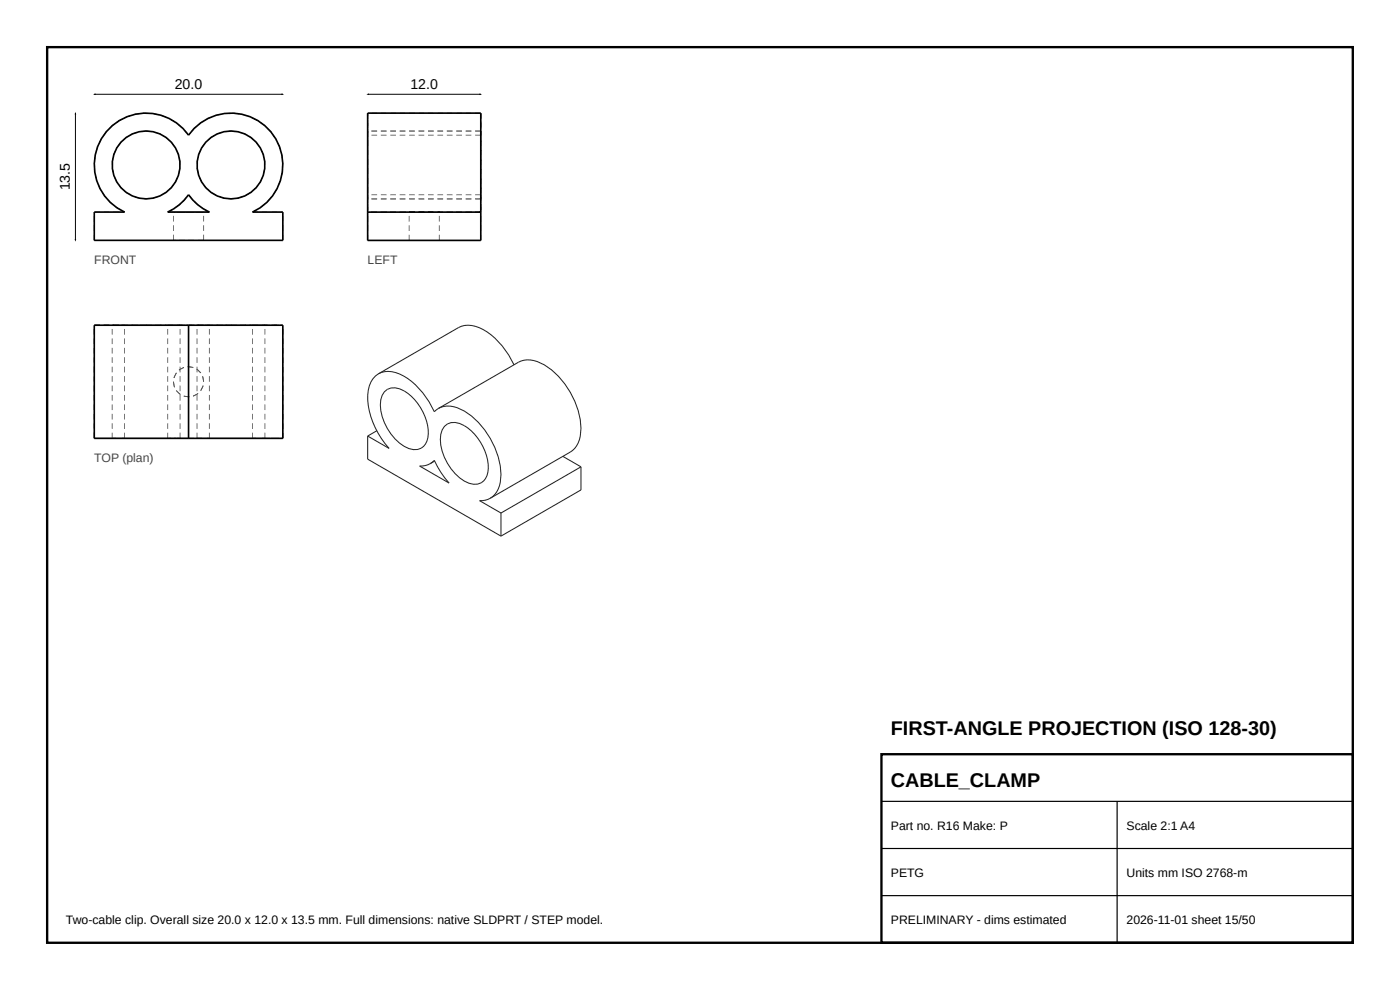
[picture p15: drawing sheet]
<svg xmlns="http://www.w3.org/2000/svg" width="297mm" height="210mm" viewBox="0 0 297 210" stroke-linecap="round" stroke-linejoin="round" font-family="sans-serif">
<defs><g id="words">
<g font-size="4.2">
<text x="189" y="156">FIRST-ANGLE PROJECTION (ISO 128-30)</text>
<text x="189" y="167">CABLE_CLAMP</text>
</g>
<g font-size="3">
<text x="37.1" y="18.8">20.0</text>
<text x="87.1" y="18.8">12.0</text>
<text x="14.8" y="40.4" transform="rotate(-90 14.8 40.4)">13.5</text>
</g>
<g font-size="2.6" fill="#444">
<text x="20" y="56">FRONT</text>
<text x="78" y="56">LEFT</text>
<text x="20" y="98">TOP (plan)</text>
</g>
<g font-size="2.6">
<text x="189" y="176">Part no. R16 Make: P</text>
<text x="239" y="176">Scale 2:1 A4</text>
<text x="189" y="186">PETG</text>
<text x="239" y="186">Units mm ISO 2768-m</text>
<text x="14" y="196">Two-cable clip. Overall size 20.0 x 12.0 x 13.5 mm. Full dimensions: native SLDPRT / STEP model.</text>
<text x="189" y="196">PRELIMINARY - dims estimated</text>
<text x="239" y="196">2026-11-01 sheet 15/50</text>
</g>
</g></defs>
<path d="M10 10h277v190h-277zM187 160h100v40h-100z" fill="none" stroke="#000" stroke-width=".5"/>
<path d="M187 170h100M187 180h100M237 170v30M187 190h100" fill="none" stroke="#000" stroke-width=".25"/>
<g fill="#555">
<path d="M19.9 49.8h.2v1.2h-.2zM19.9 47.8h.2v1.2h-.2zM19.9 45.8h.2v1.2h-.2z"/>
<path d="M20 44.9h1.2v.2h-1.2zM22 44.9h1.2v.2h-1.2zM24 44.9h1.2v.2h-1.2zM26 44.9h.4v.2h-.4z"/>
<path d="M59.9 49.8h.2v1.2h-.2zM59.9 47.8h.2v1.2h-.2zM59.9 45.8h.2v1.2h-.2z"/>
<path d="M53.6 44.9h1.2v.2h-1.2zM55.6 44.9h1.2v.2h-1.2zM57.6 44.9h1.2v.2h-1.2zM59.6 44.9h.4v.2h-.4z"/>
<path d="M20 50.9h1.2v.2h-1.2zM22 50.9h1.2v.2h-1.2zM24 50.9h1.2v.2h-1.2zM26 50.9h1.2v.2h-1.2zM28 50.9h1.2v.2h-1.2zM30 50.9h1.2v.2h-1.2zM32 50.9h1.2v.2h-1.2zM34 50.9h1.2v.2h-1.2zM36 50.9h1.2v.2h-1.2zM38 50.9h1.2v.2h-1.2zM40 50.9h1.2v.2h-1.2zM42 50.9h1.2v.2h-1.2zM44 50.9h1.2v.2h-1.2zM46 50.9h1.2v.2h-1.2zM48 50.9h1.2v.2h-1.2zM50 50.9h1.2v.2h-1.2zM52 50.9h1.2v.2h-1.2zM54 50.9h1.2v.2h-1.2zM56 50.9h1.2v.2h-1.2zM58 50.9h1.2v.2h-1.2z"/>
<path d="M53.5 44.9l1.1-.6 .1 .2-1.1 .6zM55.3 43.9l.9-.7 .1 .1-.9 .8zM57.6 41.7l.1 .1-.8 .9-.1-.1zM58.6 40.1l.2 .1-.6 1-.2-.1zM59.4 38.3h.2l-.5 1.1h-.1zM59.8 36.3h.2l-.2 1.2h-.2l.3-1zM59.9 34.3h.1v1.2h-.1l.1-.8zM59.6 32.4l.1-.1 .3 1.2h-.2v-.6zM58.9 30.5l.2-.1 .4 1.2h-.2v-.5zM57.9 28.8l.2-.1 .6 1-.1 .1-.1-.3zM56.7 27.3l.1-.1 .8 .8-.1 .1v-.1zM55.2 25.9l1 .7-.1 .1-1-.7zM53.5 24.9l1.1 .5-.1 .2-1.1-.6zM51.6 24.2l1.1 .4v.1l-1.2-.3zM49.6 23.9l1.2 .2v.2l-1.2-.2zM47.6 24l1.2-.1v.2l-1.2 .1zM45.6 24.4l1.2-.2v.1l-1 .2-.1 .1zM43.8 25.2l1.1-.5v.2l-.8 .2-.2 .3zM42.1 26.4l1-.7 .1 .1-.6 .3-.4 .4zM41.1 27.2l.4-.3 .1 .1-.4 .3-.4 .6-.1-.2zM40.1 28.4l.2 .1-.2 .2-.2-.1z"/>
<path d="M39.2 27.8l.1-.1 .8 .9-.2 .1zM37.8 26.3l1 .8-.2 .1-.9-.8zM36.2 25.2l1 .6-.1 .2-1-.6zM34.3 24.4l1.1 .5v.1l-1.2-.4zM32.3 24l1.2 .2v.2l-1.2-.2zM30.3 23.9l1.2 .1v.1l-1-.1-.2 .1zM28.3 24.3l1.2-.3v.2h-.8l-.3 .2zM26.4 24.9l1.2-.4v.2l-.6 .1-.5 .3zM24.7 25.9l1-.6 .1 .1-.5 .2-.5 .5zM23.8 26.6l.2-.2 .2 .1-.4 .1-.5 .7-.1-.1zM22.6 27.8l.1 .1-.2 .1-.5 .9-.1-.1zM21.4 29.4l.2 .1-.5 1.1-.2-.1zM20.6 31.3h.1l-.3 1.2-.2-.1zM20.1 33.2h.2l-.2 1.2h-.2zM19.9 35.2h.2l.1 1.2h-.2zM20.2 37.2h.1l.3 1.1-.2 .1zM20.8 39.1h.1l.3 .9 .2 .1-.2 .1zM21.7 40.9l.1-.1 .4 .8 .3 .2-.1 .1zM22.9 42.5l.1-.1 .4 .5 .5 .3-.1 .1zM24.5 43.7l.3 .4 .7 .3-.1 .1-1-.6zM26.2 44.8l.3 .1-.1 .2-.3-.2z"/>
<path d="M35.6 44.9h1.2v.2h-1.2zM37.6 44.9h1.2v.2h-1.2zM39.6 44.9h1.2v.2h-1.2zM41.6 44.9h1.2v.2h-1.2zM43.6 44.9h.8v.2h-.8z"/>
<path d="M35.5 44.9l1.1-.6 .1 .2-1.1 .6zM37.3 43.9l.7-.5 .2-.2 .1 .1-.9 .7zM39.5 41.7l.2 .1-.8 1-.1-.2 .3-.2z"/>
<path d="M39.9 41.4l.2-.1 .7 .9-.1 .1zM41.4 42.8l.6 .6 .3 .1-.1 .2-1-.8zM42.9 44l.2 .3 .8 .3-.1 .2-1-.6z"/>
<path d="M31 27.7l1.2 .1v.2l-1.2-.1zM33 28l1.1 .4-.1 .2-.1-.2-1-.2zM34.8 28.8l1 .8-.1 .1-.5-.5-.5-.2zM36.4 30.1l.7 1-.1 .1-.7-1zM37.3 31.9l.2-.1 .5 1.1h-.2v-.1zM38 33.7h.1l.2 1.2h-.2l.1-.7zM38.1 35.7l.2 .1-.3 1.1h-.2zM37.6 37.6l.1 .1-.5 1.1-.1-.1 .1-.1zM36.6 39.3l.2 .1-.9 .9-.1-.1 .6-.4zM34.2 41.3l1-.6 .1 .1-1 .7zM32.4 42h.1l1-.4v.2l-1 .3h-.1zM30.4 42l.6 .2 .6-.2v.2h-1.2zM28.5 41.6l1.1 .4v.1l-1.2-.3zM26.8 40.7v.1l1 .5-.1 .1-1-.5zM25.2 39.4l.2-.1 .3 .5 .5 .3-.2 .2zM24.2 37.6h.2l.4 1h.1l-.1 .1zM23.8 35.7h.1l.3 1.1-.2 .1zM23.9 33.7h.1l-.2 .5 .1 .7h-.1zM24.5 31.7l.2 .1-.5 1v.1h-.2zM25.6 30.1l.2 .1-.7 .9-.2-.1zM26.2 29.5l1-.7 .1 .2-.5 .2-.4 .5zM27.9 28.4l1.1-.4 .1 .2-1 .2-.1 .2zM29.8 27.8l1.2-.1v.2l-1.1 .1z"/>
<path d="M49 27.7l1.2 .1v.2l-1.2-.1zM51 28l1.1 .4-.1 .2-.1-.2-1-.2zM52.8 28.8l1 .8-.1 .1-.5-.5-.5-.2zM54.4 30.1l.7 1-.1 .1-.7-1zM55.3 31.9l.2-.1 .5 1.1h-.2v-.1zM56 33.7h.1l.2 1.2h-.2l.1-.7zM56.1 35.7l.2 .1-.3 1.1h-.2zM55.6 37.6l.1 .1-.5 1.1-.1-.1 .1-.1zM54.6 39.3l.2 .1-.9 .9-.1-.1 .6-.4zM52.2 41.3l1-.6 .1 .1-1 .7zM50.4 42h.1l1-.4v.2l-1 .3h-.1zM48.4 42l.6 .2 .6-.2v.2h-1.2zM46.5 41.6l1.1 .4v.1l-1.2-.3zM44.8 40.7v.1l1 .5-.1 .1-1-.5zM43.2 39.4l.2-.1 .3 .5 .5 .3-.2 .2zM42.2 37.6h.2l.4 1h.1l-.1 .1zM41.8 35.7h.1l.3 1.1-.2 .1zM41.9 33.7h.1l-.2 .5 .1 .7h-.1zM42.5 31.7l.2 .1-.5 1v.1h-.2zM43.6 30.1l.2 .1-.7 .9-.2-.1zM44.2 29.5l1-.7 .1 .2-.5 .2-.4 .5zM45.9 28.4l1.1-.4 .1 .2-1 .2-.1 .2zM47.8 27.8l1.2-.1v.2l-1.1 .1z"/>
<path d="M42 50.9h1.2v.2h-1.2zM40 50.9h1.2v.2h-1.2zM38 50.9h1.2v.2h-1.2zM36.8 50.9h.4v.2h-.4z"/>
<path d="M36.8 50.9h1.2v.2h-1.2zM38.8 50.9h1.2v.2h-1.2zM40.8 50.9h1.2v.2h-1.2zM42.8 50.9h.4v.2h-.4z"/>
<path d="M42 44.9h1.2v.2h-1.2zM40 44.9h1.2v.2h-1.2zM38 44.9h1.2v.2h-1.2zM36.8 44.9h.4v.2h-.4z"/>
<path d="M36.8 44.9h1.2v.2h-1.2zM38.8 44.9h1.2v.2h-1.2zM40.8 44.9h1.2v.2h-1.2zM42.8 44.9h.4v.2h-.4z"/>
<path d="M43.1 49.8h.2v1.2h-.2zM43.1 47.8h.2v1.2h-.2zM43.1 45.8h.2v1.2h-.2z"/>
<path d="M36.7 49.8h.2v1.2h-.2zM36.7 47.8h.2v1.2h-.2zM36.7 45.8h.2v1.2h-.2z"/>
</g>
<g fill="none" stroke="#000" stroke-width=".35">
<path d="M23.8 26.6a11 11 0 0 1 16.2 2.1 11 11 0 0 1 17.5-.7 11 11 0 0 1-3.9 17h6.4v6h-40v-6h6.4a11 11 0 0 1-2.6-18.4zM35.6 45a11 11 0 0 0 4.4-3.7 11 11 0 0 0 4.4 3.7z"/>
<circle cx="31" cy="35" r="7.2"/>
<circle cx="49" cy="35" r="7.2"/>
</g>
<g fill="#555">
<path d="M19.9 91.8h.2v1.2h-.2zM19.9 89.8h.2v1.2h-.2zM19.9 87.8h.2v1.2h-.2zM19.9 85.8h.2v1.2h-.2zM19.9 83.8h.2v1.2h-.2zM19.9 81.8h.2v1.2h-.2zM19.9 79.8h.2v1.2h-.2zM19.9 77.8h.2v1.2h-.2zM19.9 75.8h.2v1.2h-.2zM19.9 73.8h.2v1.2h-.2zM19.9 71.8h.2v1.2h-.2zM19.9 69.8h.2v1.2h-.2z"/>
<path d="M19.9 91.8h.2v1.2h-.2zM19.9 89.8h.2v1.2h-.2zM19.9 87.8h.2v1.2h-.2zM19.9 85.8h.2v1.2h-.2zM19.9 83.8h.2v1.2h-.2zM19.9 81.8h.2v1.2h-.2zM19.9 79.8h.2v1.2h-.2zM19.9 77.8h.2v1.2h-.2zM19.9 75.8h.2v1.2h-.2zM19.9 73.8h.2v1.2h-.2zM19.9 71.8h.2v1.2h-.2zM19.9 69.8h.2v1.2h-.2z"/>
<path d="M53.6 92.9h1.2v.2h-1.2zM55.6 92.9h1.2v.2h-1.2zM57.6 92.9h1.2v.2h-1.2zM59.6 92.9h.4v.2h-.4z"/>
<path d="M20 92.9h1.2v.2h-1.2zM22 92.9h1.2v.2h-1.2zM24 92.9h1.2v.2h-1.2zM26 92.9h1.2v.2h-1.2zM28 92.9h1.2v.2h-1.2zM30 92.9h1.2v.2h-1.2zM32 92.9h1.2v.2h-1.2zM34 92.9h1.2v.2h-1.2zM36 92.9h1.2v.2h-1.2zM38 92.9h1.2v.2h-1.2zM40 92.9h1.2v.2h-1.2zM42 92.9h1.2v.2h-1.2zM44 92.9h1.2v.2h-1.2zM46 92.9h1.2v.2h-1.2zM48 92.9h1.2v.2h-1.2zM50 92.9h1.2v.2h-1.2zM52 92.9h1.2v.2h-1.2zM54 92.9h1.2v.2h-1.2zM56 92.9h1.2v.2h-1.2zM58 92.9h1.2v.2h-1.2z"/>
<path d="M53.6 92.9h1.2v.2h-1.2zM55.6 92.9h1.2v.2h-1.2zM57.6 92.9h1.2v.2h-1.2zM59.6 92.9h.4v.2h-.4z"/>
<path d="M25.2 92.9h1.2v.2h-1.2zM23.2 92.9h1.2v.2h-1.2zM21.2 92.9h1.2v.2h-1.2zM20 92.9h.4v.2h-.4z"/>
<path d="M20 92.9h1.2v.2h-1.2zM22 92.9h1.2v.2h-1.2zM24 92.9h1.2v.2h-1.2zM26 92.9h.4v.2h-.4z"/>
<path d="M35.6 92.9h1.2v.2h-1.2zM37.6 92.9h1.2v.2h-1.2zM39.6 92.9h1.2v.2h-1.2zM41.6 92.9h1.2v.2h-1.2zM43.6 92.9h.8v.2h-.8z"/>
<path d="M38.8 92.9h1.2v.2h-1.2zM36.8 92.9h1.2v.2h-1.2zM35.6 92.9h.4v.2h-.4z"/>
<path d="M40 92.9h1.2v.2h-1.2zM42 92.9h1.2v.2h-1.2zM44 92.9h.4v.2h-.4z"/>
<path d="M31 92.9h1.2v.2h-1.2zM33 92.9h1.2v.2h-1.2zM35 92.9h1.2v.2h-1.2zM37 92.9h1.2v.2h-1.2z"/>
<path d="M37 92.9h1.2v.2h-1.2zM35 92.9h1.2v.2h-1.2zM33 92.9h1.2v.2h-1.2zM31 92.9h1.2v.2h-1.2zM29 92.9h1.2v.2h-1.2zM27 92.9h1.2v.2h-1.2zM25 92.9h1.2v.2h-1.2zM23.8 92.9h.4v.2h-.4z"/>
<path d="M23.8 92.9h1.2v.2h-1.2zM25.8 92.9h1.2v.2h-1.2zM27.8 92.9h1.2v.2h-1.2zM29.8 92.9h1.2v.2h-1.2z"/>
<path d="M49 92.9h1.2v.2h-1.2zM51 92.9h1.2v.2h-1.2zM53 92.9h1.2v.2h-1.2zM55 92.9h1.2v.2h-1.2z"/>
<path d="M55 92.9h1.2v.2h-1.2zM53 92.9h1.2v.2h-1.2zM51 92.9h1.2v.2h-1.2zM49 92.9h1.2v.2h-1.2zM47 92.9h1.2v.2h-1.2zM45 92.9h1.2v.2h-1.2zM43 92.9h1.2v.2h-1.2zM41.8 92.9h.4v.2h-.4z"/>
<path d="M41.8 92.9h1.2v.2h-1.2zM43.8 92.9h1.2v.2h-1.2zM45.8 92.9h1.2v.2h-1.2zM47.8 92.9h1.2v.2h-1.2z"/>
<path d="M20 68.9h1.2v.2h-1.2zM22 68.9h1.2v.2h-1.2zM24 68.9h1.2v.2h-1.2zM26 68.9h.4v.2h-.4z"/>
<path d="M26.3 91.8h.2v1.2h-.2zM26.3 89.8h.2v1.2h-.2zM26.3 87.8h.2v1.2h-.2zM26.3 85.8h.2v1.2h-.2zM26.3 83.8h.2v1.2h-.2zM26.3 81.8h.2v1.2h-.2zM26.3 79.8h.2v1.2h-.2zM26.3 77.8h.2v1.2h-.2zM26.3 75.8h.2v1.2h-.2zM26.3 73.8h.2v1.2h-.2zM26.3 71.8h.2v1.2h-.2zM26.3 69.8h.2v1.2h-.2z"/>
<path d="M53.6 68.9h1.2v.2h-1.2zM55.6 68.9h1.2v.2h-1.2zM57.6 68.9h1.2v.2h-1.2zM59.6 68.9h.4v.2h-.4z"/>
<path d="M20 68.9h1.2v.2h-1.2zM22 68.9h1.2v.2h-1.2zM24 68.9h1.2v.2h-1.2zM26 68.9h1.2v.2h-1.2zM28 68.9h1.2v.2h-1.2zM30 68.9h1.2v.2h-1.2zM32 68.9h1.2v.2h-1.2zM34 68.9h1.2v.2h-1.2zM36 68.9h1.2v.2h-1.2zM38 68.9h1.2v.2h-1.2zM40 68.9h1.2v.2h-1.2zM42 68.9h1.2v.2h-1.2zM44 68.9h1.2v.2h-1.2zM46 68.9h1.2v.2h-1.2zM48 68.9h1.2v.2h-1.2zM50 68.9h1.2v.2h-1.2zM52 68.9h1.2v.2h-1.2zM54 68.9h1.2v.2h-1.2zM56 68.9h1.2v.2h-1.2zM58 68.9h1.2v.2h-1.2z"/>
<path d="M53.6 68.9h1.2v.2h-1.2zM55.6 68.9h1.2v.2h-1.2zM57.6 68.9h1.2v.2h-1.2zM59.6 68.9h.4v.2h-.4z"/>
<path d="M20 68.9h1.2v.2h-1.2zM22 68.9h1.2v.2h-1.2zM24 68.9h1.2v.2h-1.2zM26 68.9h.4v.2h-.4z"/>
<path d="M35.6 68.9h1.2v.2h-1.2zM37.6 68.9h1.2v.2h-1.2zM39.6 68.9h1.2v.2h-1.2zM41.6 68.9h1.2v.2h-1.2zM43.6 68.9h.8v.2h-.8z"/>
<path d="M35.6 68.9h1.2v.2h-1.2zM37.6 68.9h1.2v.2h-1.2zM39.6 68.9h.4v.2h-.4z"/>
<path d="M40 68.9h1.2v.2h-1.2zM42 68.9h1.2v.2h-1.2zM44 68.9h.4v.2h-.4z"/>
<path d="M31 68.9h1.2v.2h-1.2zM33 68.9h1.2v.2h-1.2zM35 68.9h1.2v.2h-1.2zM37 68.9h1.2v.2h-1.2z"/>
<path d="M37 68.9h1.2v.2h-1.2zM35 68.9h1.2v.2h-1.2zM33 68.9h1.2v.2h-1.2zM31 68.9h1.2v.2h-1.2zM29 68.9h1.2v.2h-1.2zM27 68.9h1.2v.2h-1.2zM25 68.9h1.2v.2h-1.2zM23.8 68.9h.4v.2h-.4z"/>
<path d="M23.8 68.9h1.2v.2h-1.2zM25.8 68.9h1.2v.2h-1.2zM27.8 68.9h1.2v.2h-1.2zM29.8 68.9h1.2v.2h-1.2z"/>
<path d="M49 68.9h1.2v.2h-1.2zM51 68.9h1.2v.2h-1.2zM53 68.9h1.2v.2h-1.2zM55 68.9h1.2v.2h-1.2z"/>
<path d="M55 68.9h1.2v.2h-1.2zM53 68.9h1.2v.2h-1.2zM51 68.9h1.2v.2h-1.2zM49 68.9h1.2v.2h-1.2zM47 68.9h1.2v.2h-1.2zM45 68.9h1.2v.2h-1.2zM43 68.9h1.2v.2h-1.2zM41.8 68.9h.4v.2h-.4z"/>
<path d="M41.8 68.9h1.2v.2h-1.2zM43.8 68.9h1.2v.2h-1.2zM45.8 68.9h1.2v.2h-1.2zM47.8 68.9h1.2v.2h-1.2z"/>
<path d="M59.9 91.8h.2v1.2h-.2zM59.9 89.8h.2v1.2h-.2zM59.9 87.8h.2v1.2h-.2zM59.9 85.8h.2v1.2h-.2zM59.9 83.8h.2v1.2h-.2zM59.9 81.8h.2v1.2h-.2zM59.9 79.8h.2v1.2h-.2zM59.9 77.8h.2v1.2h-.2zM59.9 75.8h.2v1.2h-.2zM59.9 73.8h.2v1.2h-.2zM59.9 71.8h.2v1.2h-.2zM59.9 69.8h.2v1.2h-.2z"/>
<path d="M42.9 79.9l.1-.1 .1 .2 .2 1h-.2l-.1-1zM41.7 78.2l1 .9-.2 .1-.6-.8h-.2zM39.8 77.7l1.2 .2v.1l-1-.2-.2 .1zM37.9 78.5l1.1-.6 .1 .1-1 .4-.1 .2zM37.3 79.1h.2l-.5 .9v.2h-.2zM36.7 81h.2l.1 1 .1 .1-.1 .1zM37.3 82.9l.2-.1 .6 .8h.2l-.1 .1zM39 83.9l1 .3 .2-.1v.1l-1.2-.1zM40.9 84l1-.4v-.2l.2 .1-1.1 .6zM43 81.8h.2l-.1 .2-.5 .9-.1-.1 .5-.8zM43.1 81h.2z"/>
<path d="M59.9 91.8h.2v1.2h-.2zM59.9 89.8h.2v1.2h-.2zM59.9 87.8h.2v1.2h-.2zM59.9 85.8h.2v1.2h-.2zM59.9 83.8h.2v1.2h-.2zM59.9 81.8h.2v1.2h-.2zM59.9 79.8h.2v1.2h-.2zM59.9 77.8h.2v1.2h-.2zM59.9 75.8h.2v1.2h-.2zM59.9 73.8h.2v1.2h-.2zM59.9 71.8h.2v1.2h-.2zM59.9 69.8h.2v1.2h-.2z"/>
<path d="M53.5 91.8h.2v1.2h-.2zM53.5 89.8h.2v1.2h-.2zM53.5 87.8h.2v1.2h-.2zM53.5 85.8h.2v1.2h-.2zM53.5 83.8h.2v1.2h-.2zM53.5 81.8h.2v1.2h-.2zM53.5 79.8h.2v1.2h-.2zM53.5 77.8h.2v1.2h-.2zM53.5 75.8h.2v1.2h-.2zM53.5 73.8h.2v1.2h-.2zM53.5 71.8h.2v1.2h-.2zM53.5 69.8h.2v1.2h-.2z"/>
<path d="M35.5 91.8h.2v1.2h-.2zM35.5 89.8h.2v1.2h-.2zM35.5 87.8h.2v1.2h-.2zM35.5 85.8h.2v1.2h-.2zM35.5 83.8h.2v1.2h-.2zM35.5 81.8h.2v1.2h-.2zM35.5 79.8h.2v1.2h-.2zM35.5 77.8h.2v1.2h-.2zM35.5 75.8h.2v1.2h-.2zM35.5 73.8h.2v1.2h-.2zM35.5 71.8h.2v1.2h-.2zM35.5 69.8h.2v1.2h-.2z"/>
<path d="M44.3 91.8h.2v1.2h-.2zM44.3 89.8h.2v1.2h-.2zM44.3 87.8h.2v1.2h-.2zM44.3 85.8h.2v1.2h-.2zM44.3 83.8h.2v1.2h-.2zM44.3 81.8h.2v1.2h-.2zM44.3 79.8h.2v1.2h-.2zM44.3 77.8h.2v1.2h-.2zM44.3 75.8h.2v1.2h-.2zM44.3 73.8h.2v1.2h-.2zM44.3 71.8h.2v1.2h-.2zM44.3 69.8h.2v1.2h-.2z"/>
<path d="M42.9 79.9l.1-.1 .1 .2 .2 1h-.2l-.1-1zM41.7 78.2l1 .9-.2 .1-.6-.8h-.2zM39.8 77.7l1.2 .2v.1l-1-.2-.2 .1zM37.9 78.5l1.1-.6 .1 .1-1 .4-.1 .2zM37.3 79.1h.2l-.5 .9v.2h-.2zM36.7 81h.2l.1 1 .1 .1-.1 .1zM37.3 82.9l.2-.1 .6 .8h.2l-.1 .1zM39 83.9l1 .3 .2-.1v.1l-1.2-.1zM40.9 84l1-.4v-.2l.2 .1-1.1 .6zM43 81.8h.2l-.1 .2-.5 .9-.1-.1 .5-.8zM43.1 81h.2z"/>
<path d="M39.9 91.8h.2v1.2h-.2zM39.9 89.8h.2v1.2h-.2zM39.9 87.8h.2v1.2h-.2zM39.9 85.8h.2v1.2h-.2zM39.9 83.8h.2v1.2h-.2zM39.9 81.8h.2v1.2h-.2zM39.9 79.8h.2v1.2h-.2zM39.9 77.8h.2v1.2h-.2zM39.9 75.8h.2v1.2h-.2zM39.9 73.8h.2v1.2h-.2zM39.9 71.8h.2v1.2h-.2zM39.9 69.8h.2v1.2h-.2z"/>
<path d="M38.1 91.8h.2v1.2h-.2zM38.1 89.8h.2v1.2h-.2zM38.1 87.8h.2v1.2h-.2zM38.1 85.8h.2v1.2h-.2zM38.1 83.8h.2v1.2h-.2zM38.1 81.8h.2v1.2h-.2zM38.1 79.8h.2v1.2h-.2zM38.1 77.8h.2v1.2h-.2zM38.1 75.8h.2v1.2h-.2zM38.1 73.8h.2v1.2h-.2zM38.1 71.8h.2v1.2h-.2zM38.1 69.8h.2v1.2h-.2z"/>
<path d="M23.7 91.8h.2v1.2h-.2zM23.7 89.8h.2v1.2h-.2zM23.7 87.8h.2v1.2h-.2zM23.7 85.8h.2v1.2h-.2zM23.7 83.8h.2v1.2h-.2zM23.7 81.8h.2v1.2h-.2zM23.7 79.8h.2v1.2h-.2zM23.7 77.8h.2v1.2h-.2zM23.7 75.8h.2v1.2h-.2zM23.7 73.8h.2v1.2h-.2zM23.7 71.8h.2v1.2h-.2zM23.7 69.8h.2v1.2h-.2z"/>
<path d="M56.1 91.8h.2v1.2h-.2zM56.1 89.8h.2v1.2h-.2zM56.1 87.8h.2v1.2h-.2zM56.1 85.8h.2v1.2h-.2zM56.1 83.8h.2v1.2h-.2zM56.1 81.8h.2v1.2h-.2zM56.1 79.8h.2v1.2h-.2zM56.1 77.8h.2v1.2h-.2zM56.1 75.8h.2v1.2h-.2zM56.1 73.8h.2v1.2h-.2zM56.1 71.8h.2v1.2h-.2zM56.1 69.8h.2v1.2h-.2z"/>
<path d="M41.7 91.8h.2v1.2h-.2zM41.7 89.8h.2v1.2h-.2zM41.7 87.8h.2v1.2h-.2zM41.7 85.8h.2v1.2h-.2zM41.7 83.8h.2v1.2h-.2zM41.7 81.8h.2v1.2h-.2zM41.7 79.8h.2v1.2h-.2zM41.7 77.8h.2v1.2h-.2zM41.7 75.8h.2v1.2h-.2zM41.7 73.8h.2v1.2h-.2zM41.7 71.8h.2v1.2h-.2zM41.7 69.8h.2v1.2h-.2z"/>
</g>
<path d="M40 69h20v24h-20M40 69h-20v24h20M40 69v24" fill="none" stroke="#000" stroke-width=".35"/>
<g fill="#555">
<path d="M101.9 49.8h.2v1.2h-.2zM101.9 47.8h.2v1.2h-.2zM101.9 45.8h.2v1.2h-.2z"/>
<path d="M101.9 43.8h.2v1.2h-.2zM101.9 41.8h.2v1.2h-.2zM101.9 39.8h.2v1.2h-.2zM101.9 37.8h.2v1.2h-.2zM101.9 35.8h.2v1.2h-.2zM101.9 33.8h.2v1.2h-.2zM101.9 31.8h.2v1.2h-.2zM101.9 29.8h.2v1.2h-.2zM101.9 27.8h.2v1.2h-.2zM101.9 25.8h.2v1.2h-.2zM101.9 24h.2v1h-.2z"/>
<path d="M101.9 24h.2v1.2h-.2zM101.9 26h.2v1.2h-.2zM101.9 28h.2v.7h-.2z"/>
<path d="M101.9 24h.2v1.2h-.2zM101.9 26h.2v1.2h-.2zM101.9 28h.2v.7h-.2z"/>
<path d="M101.9 41.3h.2v1.2h-.2zM101.9 43.3h.2v1.2h-.2z"/>
<path d="M101.9 41.3h.2v1.2h-.2zM101.9 43.3h.2v1.2h-.2z"/>
<path d="M101.9 27.8h.2v1.2h-.2zM101.9 29.8h.2v1.2h-.2zM101.9 31.8h.2v1.2h-.2zM101.9 33.8h.2v1.2h-.2zM101.9 35.8h.2v1.2h-.2zM101.9 37.8h.2v1.2h-.2zM101.9 39.8h.2v1.2h-.2zM101.9 41.8h.2v.4h-.2z"/>
<path d="M101.9 41h.2v1.2h-.2zM101.9 39h.2v1.2h-.2zM101.9 37h.2v1.2h-.2zM101.9 35h.2v1.2h-.2zM101.9 33h.2v1.2h-.2zM101.9 31h.2v1.2h-.2zM101.9 29h.2v1.2h-.2zM101.9 27.8h.2v.4h-.2z"/>
<path d="M101.9 27.8h.2v1.2h-.2zM101.9 29.8h.2v1.2h-.2zM101.9 31.8h.2v1.2h-.2zM101.9 33.8h.2v1.2h-.2zM101.9 35.8h.2v1.2h-.2zM101.9 37.8h.2v1.2h-.2zM101.9 39.8h.2v1.2h-.2zM101.9 41.8h.2v.4h-.2z"/>
<path d="M101.9 41h.2v1.2h-.2zM101.9 39h.2v1.2h-.2zM101.9 37h.2v1.2h-.2zM101.9 35h.2v1.2h-.2zM101.9 33h.2v1.2h-.2zM101.9 31h.2v1.2h-.2zM101.9 29h.2v1.2h-.2zM101.9 27.8h.2v.4h-.2z"/>
<path d="M100.8 44.9h1.2v.2h-1.2zM98.8 44.9h1.2v.2h-1.2zM96.8 44.9h1.2v.2h-1.2zM94.8 44.9h1.2v.2h-1.2zM92.8 44.9h1.2v.2h-1.2zM90.8 44.9h1.2v.2h-1.2zM88.8 44.9h1.2v.2h-1.2zM86.8 44.9h1.2v.2h-1.2zM84.8 44.9h1.2v.2h-1.2zM82.8 44.9h1.2v.2h-1.2zM80.8 44.9h1.2v.2h-1.2zM78.8 44.9h1.2v.2h-1.2z"/>
<path d="M77.9 49.8h.2v1.2h-.2zM77.9 47.8h.2v1.2h-.2zM77.9 45.8h.2v1.2h-.2z"/>
<path d="M77.9 43.8h.2v1.2h-.2zM77.9 41.8h.2v1.2h-.2zM77.9 39.8h.2v1.2h-.2zM77.9 37.8h.2v1.2h-.2zM77.9 35.8h.2v1.2h-.2zM77.9 33.8h.2v1.2h-.2zM77.9 31.8h.2v1.2h-.2zM77.9 29.8h.2v1.2h-.2zM77.9 27.8h.2v1.2h-.2zM77.9 25.8h.2v1.2h-.2zM77.9 24h.2v1h-.2z"/>
<path d="M77.9 24h.2v1.2h-.2zM77.9 26h.2v1.2h-.2zM77.9 28h.2v.7h-.2z"/>
<path d="M77.9 27.5h.2v1.2h-.2zM77.9 25.5h.2v1.2h-.2zM77.9 24h.2v.7h-.2z"/>
<path d="M77.9 43.8h.2v1.2h-.2zM77.9 41.8h.2v1.2h-.2z"/>
<path d="M77.9 41.3h.2v1.2h-.2zM77.9 43.3h.2v1.2h-.2z"/>
<path d="M77.9 27.8h.2v1.2h-.2zM77.9 29.8h.2v1.2h-.2zM77.9 31.8h.2v1.2h-.2zM77.9 33.8h.2v1.2h-.2zM77.9 35.8h.2v1.2h-.2zM77.9 37.8h.2v1.2h-.2zM77.9 39.8h.2v1.2h-.2zM77.9 41.8h.2v.4h-.2z"/>
<path d="M77.9 41h.2v1.2h-.2zM77.9 39h.2v1.2h-.2zM77.9 37h.2v1.2h-.2zM77.9 35h.2v1.2h-.2zM77.9 33h.2v1.2h-.2zM77.9 31h.2v1.2h-.2zM77.9 29h.2v1.2h-.2zM77.9 27.8h.2v.4h-.2z"/>
<path d="M77.9 27.8h.2v1.2h-.2zM77.9 29.8h.2v1.2h-.2zM77.9 31.8h.2v1.2h-.2zM77.9 33.8h.2v1.2h-.2zM77.9 35.8h.2v1.2h-.2zM77.9 37.8h.2v1.2h-.2zM77.9 39.8h.2v1.2h-.2zM77.9 41.8h.2v.4h-.2z"/>
<path d="M77.9 41h.2v1.2h-.2zM77.9 39h.2v1.2h-.2zM77.9 37h.2v1.2h-.2zM77.9 35h.2v1.2h-.2zM77.9 33h.2v1.2h-.2zM77.9 31h.2v1.2h-.2zM77.9 29h.2v1.2h-.2zM77.9 27.8h.2v.4h-.2z"/>
<path d="M100.8 50.9h1.2v.2h-1.2zM98.8 50.9h1.2v.2h-1.2zM96.8 50.9h1.2v.2h-1.2zM94.8 50.9h1.2v.2h-1.2zM92.8 50.9h1.2v.2h-1.2zM90.8 50.9h1.2v.2h-1.2zM88.8 50.9h1.2v.2h-1.2zM86.8 50.9h1.2v.2h-1.2zM84.8 50.9h1.2v.2h-1.2zM82.8 50.9h1.2v.2h-1.2zM80.8 50.9h1.2v.2h-1.2zM78.8 50.9h1.2v.2h-1.2z"/>
<path d="M88.8 50.9h1.2v.2h-1.2zM86.8 50.9h1.2v.2h-1.2z"/>
<path d="M86.8 50.9h1.2v.2h-1.2zM88.8 50.9h1.2v.2h-1.2zM90.8 50.9h1.2v.2h-1.2zM92.8 50.9h.4v.2h-.4z"/>
<path d="M92 50.9h1.2v.2h-1.2zM90 50.9h1.2v.2h-1.2z"/>
<path d="M100.8 44.9h1.2v.2h-1.2zM98.8 44.9h1.2v.2h-1.2zM96.8 44.9h1.2v.2h-1.2zM94.8 44.9h1.2v.2h-1.2zM92.8 44.9h1.2v.2h-1.2zM90.8 44.9h1.2v.2h-1.2zM88.8 44.9h1.2v.2h-1.2zM86.8 44.9h1.2v.2h-1.2zM84.8 44.9h1.2v.2h-1.2zM82.8 44.9h1.2v.2h-1.2zM80.8 44.9h1.2v.2h-1.2zM78.8 44.9h1.2v.2h-1.2z"/>
<path d="M100.8 44.9h1.2v.2h-1.2zM98.8 44.9h1.2v.2h-1.2zM96.8 44.9h1.2v.2h-1.2zM94.8 44.9h1.2v.2h-1.2zM92.8 44.9h1.2v.2h-1.2zM90.8 44.9h1.2v.2h-1.2zM88.8 44.9h1.2v.2h-1.2zM86.8 44.9h1.2v.2h-1.2zM84.8 44.9h1.2v.2h-1.2zM82.8 44.9h1.2v.2h-1.2zM80.8 44.9h1.2v.2h-1.2zM78.8 44.9h1.2v.2h-1.2z"/>
<path d="M100.8 28.6h1.2v.2h-1.2zM98.8 28.6h1.2v.2h-1.2zM96.8 28.6h1.2v.2h-1.2zM94.8 28.6h1.2v.2h-1.2zM92.8 28.6h1.2v.2h-1.2zM90.8 28.6h1.2v.2h-1.2zM88.8 28.6h1.2v.2h-1.2zM86.8 28.6h1.2v.2h-1.2zM84.8 28.6h1.2v.2h-1.2zM82.8 28.6h1.2v.2h-1.2zM80.8 28.6h1.2v.2h-1.2zM78.8 28.6h1.2v.2h-1.2z"/>
<path d="M100.8 44.9h1.2v.2h-1.2zM98.8 44.9h1.2v.2h-1.2zM96.8 44.9h1.2v.2h-1.2zM94.8 44.9h1.2v.2h-1.2zM92.8 44.9h1.2v.2h-1.2zM90.8 44.9h1.2v.2h-1.2zM88.8 44.9h1.2v.2h-1.2zM86.8 44.9h1.2v.2h-1.2zM84.8 44.9h1.2v.2h-1.2zM82.8 44.9h1.2v.2h-1.2zM80.8 44.9h1.2v.2h-1.2zM78.8 44.9h1.2v.2h-1.2z"/>
<path d="M100.8 44.9h1.2v.2h-1.2zM98.8 44.9h1.2v.2h-1.2zM96.8 44.9h1.2v.2h-1.2zM94.8 44.9h1.2v.2h-1.2zM92.8 44.9h1.2v.2h-1.2zM90.8 44.9h1.2v.2h-1.2zM88.8 44.9h1.2v.2h-1.2zM86.8 44.9h1.2v.2h-1.2zM84.8 44.9h1.2v.2h-1.2zM82.8 44.9h1.2v.2h-1.2zM80.8 44.9h1.2v.2h-1.2zM78.8 44.9h1.2v.2h-1.2z"/>
<path d="M88.8 44.9h1.2v.2h-1.2zM86.8 44.9h1.2v.2h-1.2z"/>
<path d="M86.8 44.9h1.2v.2h-1.2zM88.8 44.9h1.2v.2h-1.2zM90.8 44.9h1.2v.2h-1.2zM92.8 44.9h.4v.2h-.4z"/>
<path d="M92 44.9h1.2v.2h-1.2zM90 44.9h1.2v.2h-1.2z"/>
<path d="M100.8 41.2h1.2v.2h-1.2zM98.8 41.2h1.2v.2h-1.2zM96.8 41.2h1.2v.2h-1.2zM94.8 41.2h1.2v.2h-1.2zM92.8 41.2h1.2v.2h-1.2zM90.8 41.2h1.2v.2h-1.2zM88.8 41.2h1.2v.2h-1.2zM86.8 41.2h1.2v.2h-1.2zM84.8 41.2h1.2v.2h-1.2zM82.8 41.2h1.2v.2h-1.2zM80.8 41.2h1.2v.2h-1.2zM78.8 41.2h1.2v.2h-1.2z"/>
<path d="M100.8 27.7h1.2v.2h-1.2zM98.8 27.7h1.2v.2h-1.2zM96.8 27.7h1.2v.2h-1.2zM94.8 27.7h1.2v.2h-1.2zM92.8 27.7h1.2v.2h-1.2zM90.8 27.7h1.2v.2h-1.2zM88.8 27.7h1.2v.2h-1.2zM86.8 27.7h1.2v.2h-1.2zM84.8 27.7h1.2v.2h-1.2zM82.8 27.7h1.2v.2h-1.2zM80.8 27.7h1.2v.2h-1.2zM78.8 27.7h1.2v.2h-1.2z"/>
<path d="M100.8 27.7h1.2v.2h-1.2zM98.8 27.7h1.2v.2h-1.2zM96.8 27.7h1.2v.2h-1.2zM94.8 27.7h1.2v.2h-1.2zM92.8 27.7h1.2v.2h-1.2zM90.8 27.7h1.2v.2h-1.2zM88.8 27.7h1.2v.2h-1.2zM86.8 27.7h1.2v.2h-1.2zM84.8 27.7h1.2v.2h-1.2zM82.8 27.7h1.2v.2h-1.2zM80.8 27.7h1.2v.2h-1.2zM78.8 27.7h1.2v.2h-1.2z"/>
<path d="M100.8 23.9h1.2v.2h-1.2zM98.8 23.9h1.2v.2h-1.2zM96.8 23.9h1.2v.2h-1.2zM94.8 23.9h1.2v.2h-1.2zM92.8 23.9h1.2v.2h-1.2zM90.8 23.9h1.2v.2h-1.2zM88.8 23.9h1.2v.2h-1.2zM86.8 23.9h1.2v.2h-1.2zM84.8 23.9h1.2v.2h-1.2zM82.8 23.9h1.2v.2h-1.2zM80.8 23.9h1.2v.2h-1.2zM78.8 23.9h1.2v.2h-1.2z"/>
<path d="M100.8 42.1h1.2v.2h-1.2zM98.8 42.1h1.2v.2h-1.2zM96.8 42.1h1.2v.2h-1.2zM94.8 42.1h1.2v.2h-1.2zM92.8 42.1h1.2v.2h-1.2zM90.8 42.1h1.2v.2h-1.2zM88.8 42.1h1.2v.2h-1.2zM86.8 42.1h1.2v.2h-1.2zM84.8 42.1h1.2v.2h-1.2zM82.8 42.1h1.2v.2h-1.2zM80.8 42.1h1.2v.2h-1.2zM78.8 42.1h1.2v.2h-1.2z"/>
<path d="M100.8 42.1h1.2v.2h-1.2zM98.8 42.1h1.2v.2h-1.2zM96.8 42.1h1.2v.2h-1.2zM94.8 42.1h1.2v.2h-1.2zM92.8 42.1h1.2v.2h-1.2zM90.8 42.1h1.2v.2h-1.2zM88.8 42.1h1.2v.2h-1.2zM86.8 42.1h1.2v.2h-1.2zM84.8 42.1h1.2v.2h-1.2zM82.8 42.1h1.2v.2h-1.2zM80.8 42.1h1.2v.2h-1.2zM78.8 42.1h1.2v.2h-1.2z"/>
<path d="M93.1 49.8h.2v1.2h-.2zM93.1 47.8h.2v1.2h-.2zM93.1 45.8h.2v1.2h-.2z"/>
<path d="M86.7 49.8h.2v1.2h-.2zM86.7 47.8h.2v1.2h-.2zM86.7 45.8h.2v1.2h-.2z"/>
</g>
<path d="M78 45v-21h24v21M78 45v6h24v-6M78 45h24" fill="none" stroke="#000" stroke-width=".35"/>
<g fill="none" stroke="#222" stroke-width=".22">
<path d="M80.3 79.3a5.9 5.9 0 0 1 6.2 1 16.5 16.5 0 0 1 5.6 7l.9-.6M80.3 79.3a5.6 5.6 0 0 0-2.3 5.6 17.4 17.4 0 0 0 4.5 10.2l-4.5-2.6M109 77.4a15.2 15.2 0 0 0-7.3-7.9 4.9 4.9 0 0 0-4.5 0l-16.9 9.8M78 92.5v4.9l28.3 16.3M79.9 91.4l-1.9 1.1M81.5 83.1a3.1 3.1 0 0 1 4.3-.2 10.8 10.8 0 0 1 5 10 2.82 2.82 0 0 1-4 2.3 10.6 10.6 0 0 1-6-10.4l.3-.9zM89 98.9a3.9 3.9 0 0 0 3.1-1.2 18.7 18.7 0 0 0 3.2 4.8zM92.2 97.8l-.9 .6M93 86.7a5.3 5.3 0 0 1 5.5 .5 17.2 17.2 0 0 1 7.8 13.5 5.5 5.5 0 0 1-2.3 5M93 86.7l17-9.8a5.3 5.3 0 0 1 5.5 .5 17.2 17.2 0 0 1 7.8 13.5 5.5 5.5 0 0 1-2.3 5l-17 9.8M94.3 90.5a3.1 3.1 0 0 1 4.2-.2 10.8 10.8 0 0 1 5 9.9 2.82 2.82 0 0 1-4 2.3 10.6 10.6 0 0 1-6-10.4l.3-.9zM119.4 96.8l3.9 2.2"/>
<path d="M123.3 99v4.9l-17 9.8M123.3 99l-17 9.8M104 105.7a4.1 4.1 0 0 1-2.3 .5l4.6 2.6M106.3 108.8v4.9"/>
</g>
<path d="M20 20h40M78 20h24M16 24v27" fill="none" stroke="#000" stroke-width=".21"/>
<path d="M59.7 19.8l.6 .2-.6 .2zM101.7 19.8l.6 .2-.6 .2zM16 23.7l.2 .6h-.4zM19.7 20l.6-.2v.4zM77.7 20l.6-.2v.4zM15.8 50.7h.4l-.2 .6z" fill="#000"/>
<use href="#words"/>
</svg>
